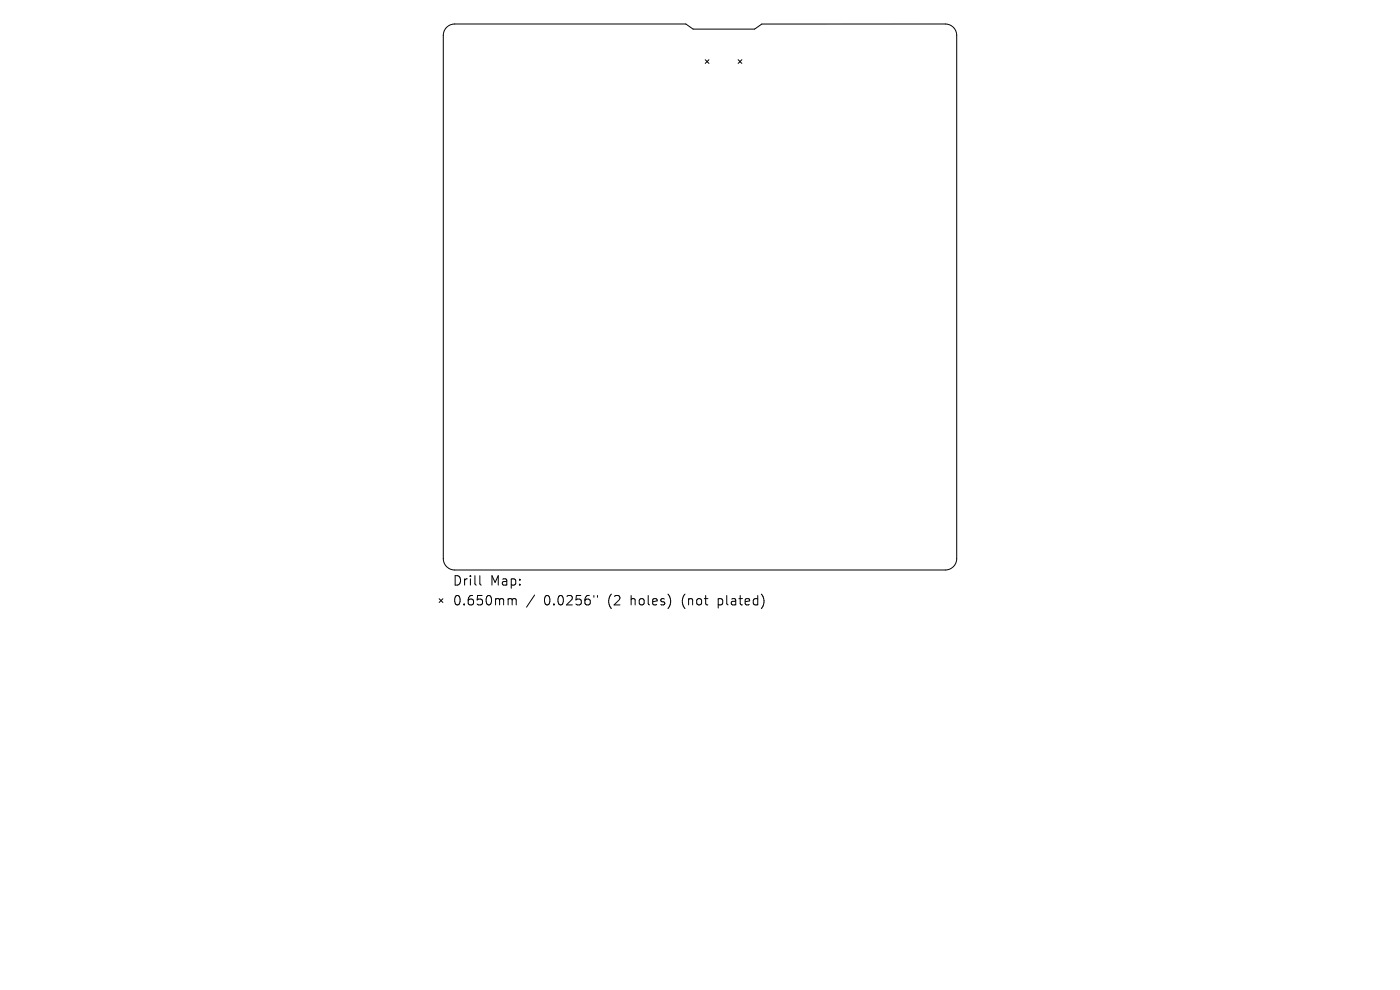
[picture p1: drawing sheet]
<svg xmlns="http://www.w3.org/2000/svg" width="297mm" height="210mm" viewBox="0 0 297 210" stroke-linecap="round" stroke-linejoin="round" font-family="sans-serif">
<defs><g id="words">
<g font-size="2.8">
<text x="96" y="124.5">Drill</text>
<text x="104" y="124.5">Map:</text>
<text x="96" y="128.7">0.650mm</text>
<text x="115.4" y="128.7">0.0256&quot;</text>
<text x="129.1" y="128.7">(2</text>
<text x="134.1" y="128.7">holes)</text>
<text x="145.1" y="128.7">(not</text>
<text x="153" y="128.7">plated)</text>
</g>
</g></defs>
<g fill="none" stroke="#000" stroke-width=".21">
<path d="M94.6 5.9l.9-.6 1-.2h49l1.5 1.1h13.1l1.5-1.1h38.9a2.42 2.42 0 0 1 2.5 2.4v111a2.42 2.42 0 0 1-2.5 2.4h-104a2.42 2.42 0 0 1-2.5-2.4v-111l.1-.7zM149.6 12.7l.8 .8M150.4 12.7l-.8 .8M156.6 12.7l.8 .8M157.4 12.7l-.8 .8M93.2 127l.8 .8M94 127l-.8 .8M101.8 122.1v1.7l.3 .3M108.1 127l.5 .1 .1 .2M108.7 127.3l.2-.3 .5 .1 .1 1.2M108.7 127.3v1M113.4 126.2l-1.7 2.6"/>
<path d="M126 126.3v.4M126.7 126.3v.4"/>
</g>
<use href="#words"/>
</svg>
